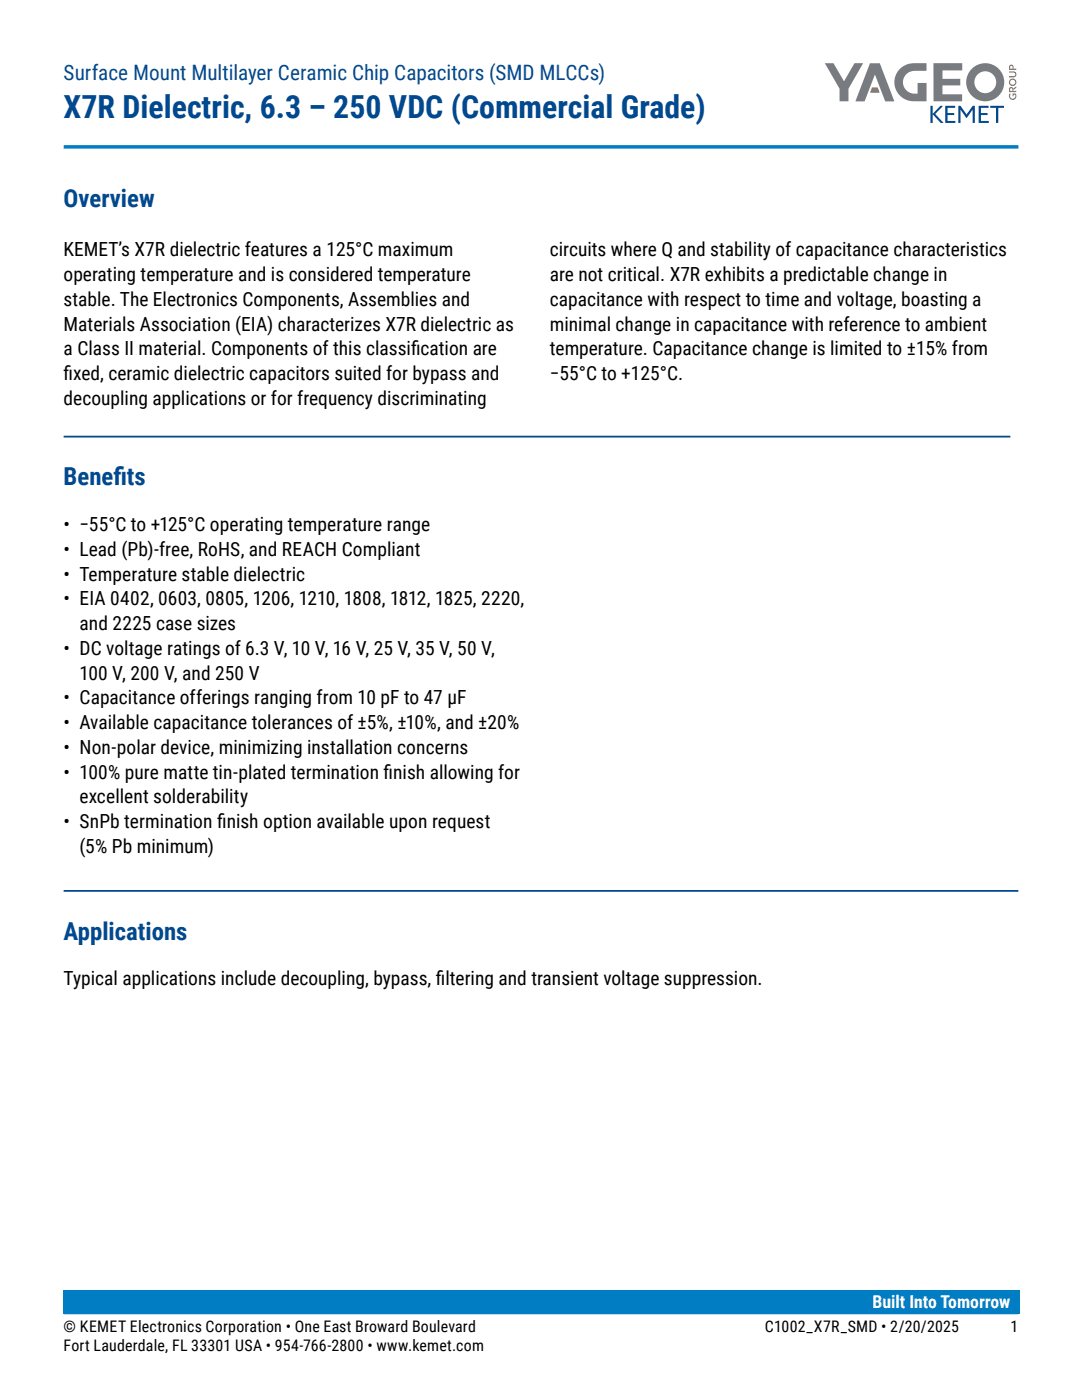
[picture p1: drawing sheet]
<svg xmlns="http://www.w3.org/2000/svg" width="216mm" height="279mm" viewBox="0 0 216 279" stroke-linecap="round" stroke-linejoin="round" font-family="sans-serif">
<defs><g id="words">
<text font-size="6.3" fill="#004990" x="12.7" y="23.5">X7R Dielectric, 6.3 – 250 VDC (Commercial Grade)</text>
<g font-size="4.9" fill="#004990">
<text x="12.7" y="41.3">Overview</text>
<text x="12.7" y="96.8">Benef</text>
<text x="22.6" y="96.8">its</text>
<text x="12.7" y="187.5">Applications</text>
</g>
<text font-size="4.2" fill="#004990" x="12.7" y="15.9">Surface Mount Multilayer Ceramic Chip Capacitors (SMD MLCCs)</text>
<g font-size="3.9">
<text x="12.7" y="51.1">KEMET’s X7R dielectric features a 125°C maximum</text>
<text x="109.7" y="51.1">circuits where Q and stability of capacitance characteristics</text>
<text x="12.7" y="56.1">operating temperature and is considered temperature</text>
<text x="109.7" y="56.1">are not critical. X7R exhibits a predictable change in</text>
<text x="12.7" y="61">stable. The Electronics Components, Assemblies and</text>
<text x="12.7" y="66">Materials Association (EIA) characterizes X7R dielectric as</text>
<text x="109.7" y="61">capacitance with respect to time and voltage, boasting a</text>
<text x="109.7" y="66">minimal change in capacitance with reference to ambient</text>
<text x="12.7" y="70.9">a Class II material. Components of this classif</text>
<text x="82" y="70.9">ication are</text>
<text x="109.7" y="70.9">temperature. Capacitance change is limited to ±15% from</text>
<text x="12.7" y="75.8">f</text>
<text x="12.7" y="75.8">ixed, ceramic dielectric capacitors suited for bypass and</text>
<text x="109.7" y="75.8">−55°C to +125°C.</text>
<text x="12.7" y="80.8">decoupling applications or for frequency discriminating</text>
<text x="12.7" y="106">• −55°C to +125°C operating temperature range</text>
<text x="12.7" y="110.9">• Lead (Pb)-free, RoHS, and REACH Compliant</text>
<text x="12.7" y="115.9">• Temperature stable dielectric</text>
<text x="12.7" y="120.8">• EIA 0402, 0603, 0805, 1206, 1210, 1808, 1812, 1825, 2220,</text>
<text x="15.9" y="125.8">and 2225 case sizes</text>
<text x="12.7" y="130.7">• DC voltage ratings of 6.3 V, 10 V, 16 V, 25 V, 35 V, 50 V,</text>
<text x="15.9" y="135.6">100 V, 200 V, and 250 V</text>
<text x="12.7" y="140.6">• Capacitance offerings ranging from 10 pF to 47 μF</text>
<text x="12.7" y="145.5">• Available capacitance tolerances of ±5%, ±10%, and ±20%</text>
<text x="12.7" y="150.5">• Non-polar device, minimizing installation concerns</text>
<text x="12.7" y="155.4">• 100% pure matte tin-plated termination f</text>
<text x="76.5" y="155.4">inish allowing for</text>
<text x="15.9" y="160.3">excellent solderability</text>
<text x="12.7" y="165.3">• SnPb termination f</text>
<text x="43.3" y="165.3">inish option available upon request</text>
<text x="15.9" y="170.2">(5% Pb minimum)</text>
<text x="12.7" y="196.7">Typical applications include decoupling, bypass, f</text>
<text x="87" y="196.7">iltering and transient voltage suppression.</text>
</g>
<text font-size="3.5" fill="#fff" x="174.1" y="261">Built Into Tomorrow</text>
<g font-size="3.2">
<text x="12.7" y="265.9">© KEMET Electronics Corporation • One East Broward Boulevard</text>
<text x="12.7" y="269.7">Fort Lauderdale, FL 33301 USA • 954-766-2800 • www.kemet.com</text>
<text x="152.6" y="265.9">C1002_X7R_SMD • 2/20/2025</text>
<text x="201.7" y="265.9">1</text>
</g>
</g></defs>
<path d="M12.7 262.1h190.5" fill="none" stroke="#007dc3" stroke-width=".35"/>
<g fill="#004f88">
<path d="M185.7 21.1h.4v1.6l1.5-1.6h.6l-1.6 1.7 1.7 1.7h-.6l-1.6-1.7v1.7h-.4z"/>
<path d="M188.6 21.1h2v.4h-1.5v1.1h1.3v.4h-1.3v1.1h1.5v.4h-2z"/>
<path d="M191.2 21.1h.5l1.2 1.8 1.2-1.8h.4v3.4h-.4v-2.6l-1.2 1.7-1.3-1.7 .1 2.6h-.5z"/>
<path d="M195.3 21.1h2v.4h-1.6v1.1h1.4v.4h-1.4v1.1h1.6v.4h-2z"/>
<path d="M197.6 21.1h2.7v.4h-1.1v3h-.5v-3h-1.1z"/>
</g>
<g fill="#e3673f">
<path d="M201.4 18.7h.3a.55 .55 0 0 0-.1 .7 .55 .55 0 0 0 .7 .2 .55 .55 0 0 0 .2-.7h-.2v.3h-.3v-.5h.7a.79 .79 0 0 1-.1 1 .79 .79 0 0 1-1 .1 .79 .79 0 0 1-.2-1.1z"/>
<path d="M201.3 14.2h.9a.61 .61 0 0 1 .6 .6 .61 .61 0 0 1-.6 .7h-.9v-.3h.9a.37 .37 0 0 0 .4-.4 .37 .37 0 0 0-.4-.3h-.9z"/>
<path d="M201.6 17.7v.4h.4v-.4zM201.4 17.5a.43 .43 0 0 1 .4-.1 .43 .43 0 0 1 .4 .3l.6-.5v.3l-.6 .4v.2h.6v.3h-1.5z"/>
<path d="M201.6 16.4a.51 .51 0 0 0 1 0 .51 .51 0 0 0-1 0zM201.3 16.4a.75 .75 0 0 1 1.5 0 .75 .75 0 0 1-1.5 0z"/>
<path d="M201.6 13.2v.5h.4v-.5zM201.4 13.1a.52 .52 0 0 1 .7-.1 .52 .52 0 0 1 .2 .7h.5v.3h-1.5z"/>
</g>
<g fill="#787c81">
<path d="M164.6 12.6h1.7l2.1 3.6 2.1-3.6h1.7l-2.9 5.1v2.5h-1.8v-2.5z"/>
<path d="M186.3 12.6h5.7v1.5h-3.9v1.6h3.5v1.3h-3.5v1.8h3.9v1.4h-5.7z"/>
<path d="M179.4 14a4.8 4.8 0 0 1 4.2-1.4h1.3v1.5h-1.9a2.34 2.34 0 0 0-2.8 2.4 2.34 2.34 0 0 0 2.9 2.2v-2.1h1.8v3.6h-1.4a4.2 4.2 0 0 1-4.9-2.9 3.8 3.8 0 0 1 .8-3.3z"/>
<path d="M173.6 12.6h2l2.9 7.6h-1.9l-2-5.3-2.1 5.3h-1.8z"/>
<path d="M194.4 16.4a2.2 2.2 0 0 0 4.4 0 2.2 2.2 0 0 0-4.4 0zM192.8 16.4a3.8 3.8 0 0 1 7.6 0 3.8 3.8 0 0 1-7.6 0z"/>
</g>
<path d="M174 17.4h1.1l.4 1.1h-1.9z" fill="#e3673f"/>
<path d="M12.7 29.3h190.5" fill="none" stroke="#007dc3" stroke-width=".71" stroke-linecap="butt"/>
<path d="M12.7 257.6h190.8v4.7h-190.8z" fill="#007dc3"/>
<path d="M12.7 87.1h188.9M12.7 177.8h190.5" fill="none" stroke="#004990" stroke-width=".35"/>
<use href="#words"/>
</svg>
